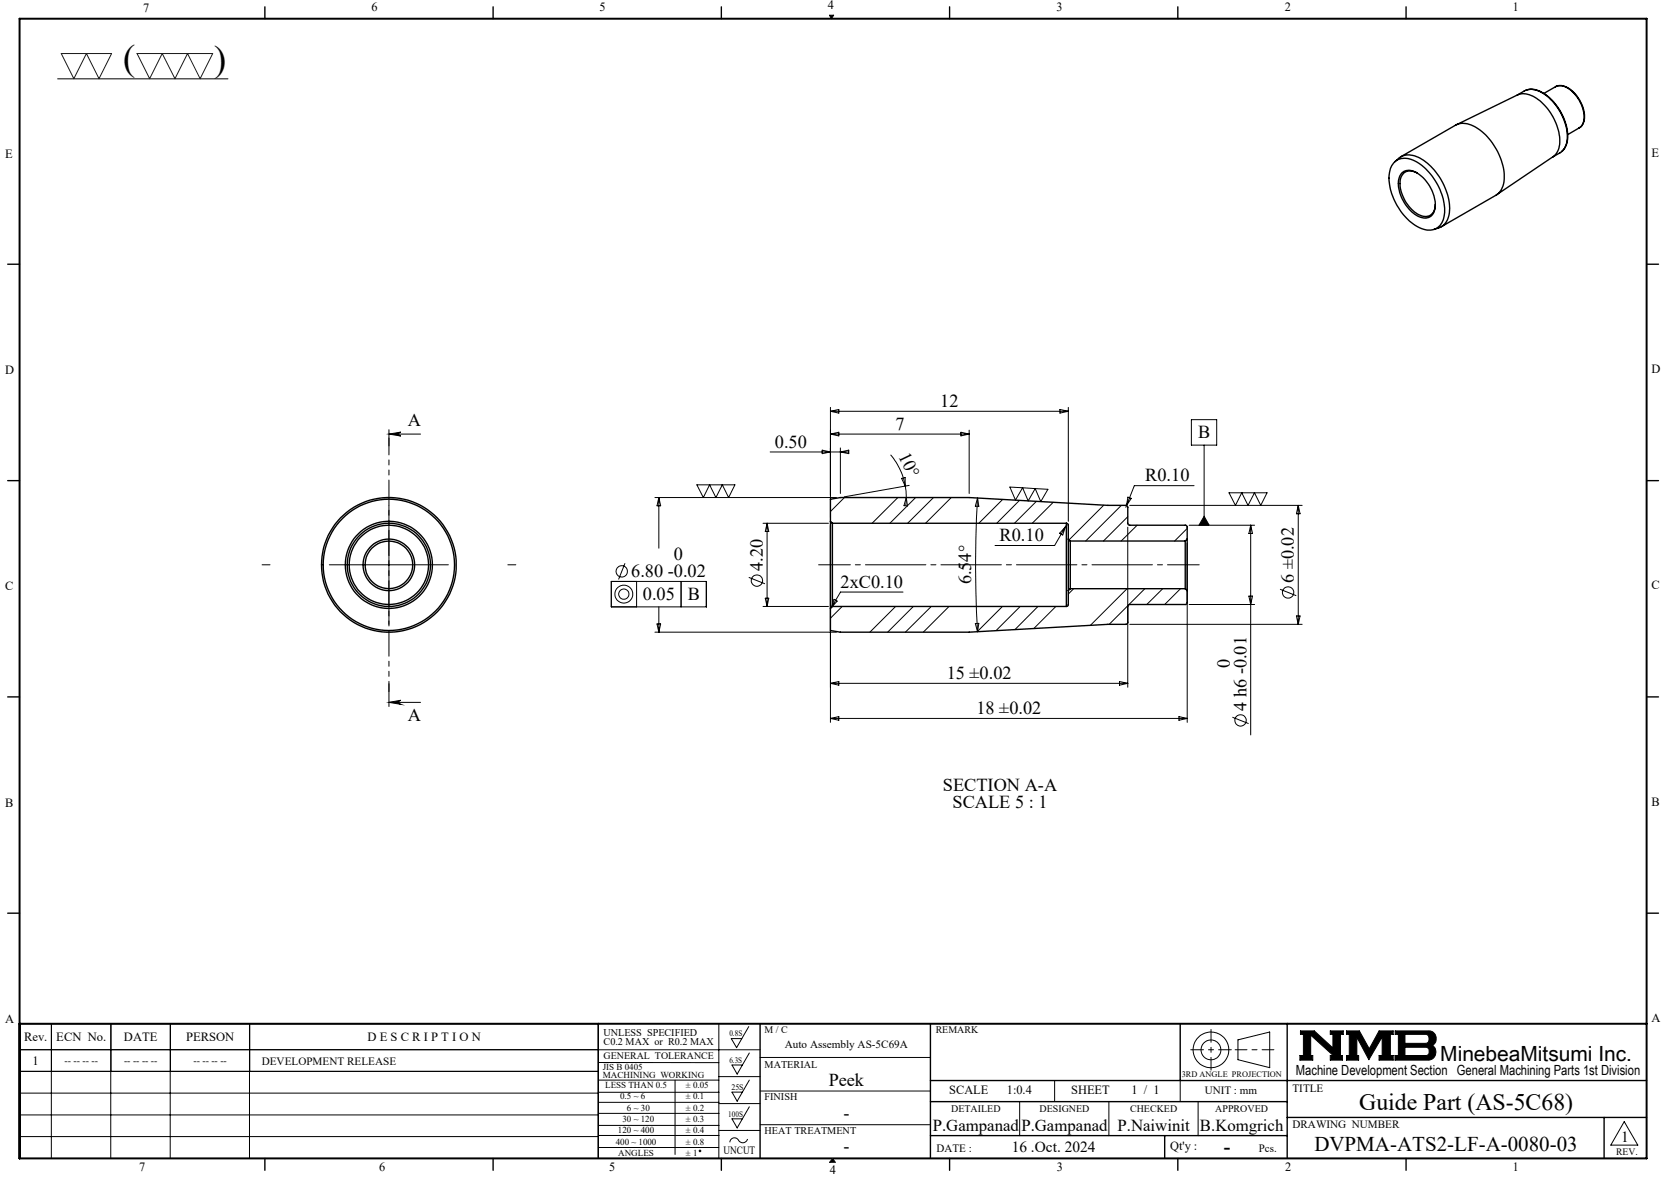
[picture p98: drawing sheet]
<svg xmlns="http://www.w3.org/2000/svg" width="420mm" height="297mm" viewBox="0 0 420 297" stroke-linecap="round" stroke-linejoin="round" font-family="sans-serif">
<defs><g id="words">
<g font-size="9.2">
<text x="31.1" y="17.7">(</text>
<text x="54" y="17.8">)</text>
</g>
<text font-size="6" x="342.9" y="280">Guide Part (AS-5C68)</text>
<g font-size="5.3">
<text x="363.3" y="267.7">MinebeaMitsumi Inc.</text>
<text x="331.5" y="290.4">DVPMA-ATS2-LF-A-0080-03</text>
</g>
<text font-size="4.9" x="308.8" y="290.9">-</text>
<g font-size="4.6">
<text x="102.9" y="107.5">A</text>
<text x="237.2" y="102.7">12</text>
<text x="195.5" y="112.9">0.50</text>
<text x="225.8" y="108.4">7</text>
<text x="302.2" y="110.6">B</text>
<text x="226.6" y="115" transform="rotate(64 226.6 115)">10°</text>
<text x="288.9" y="121.4">R0.10</text>
<text x="252.2" y="136.5">R0.10</text>
<text x="170" y="141.4">0</text>
<text x="159.2" y="145.6">6.80 -0.02</text>
<text x="192.4" y="144.1" transform="rotate(-90 192.4 144.1)">4.20</text>
<text x="212" y="148.3">2xC0.10</text>
<text x="245" y="147.5" transform="rotate(-90 245 147.5)">6.54°</text>
<text x="326.4" y="147.1" transform="rotate(-90 326.4 147.1)">6 ±0.02</text>
<text x="162.2" y="151.4">0.05</text>
<text x="173.5" y="151.4">B</text>
<text x="238.8" y="171.3">15 ±0.02</text>
<text x="310.2" y="168.6" transform="rotate(-90 310.2 168.6)">0</text>
<text x="314.4" y="179.4" transform="rotate(-90 314.4 179.4)">4 h6 -0.01</text>
<text x="102.9" y="182">A</text>
<text x="246.3" y="180.2">18 ±0.02</text>
<text x="237.8" y="199.6">SECTION A-A</text>
<text x="240.3" y="203.8">SCALE 5 : 1</text>
<text x="209" y="274.1">Peek</text>
<text x="212.7" y="282.4">-</text>
<text x="212.8" y="290.6">-</text>
</g>
<g font-size="4.2">
<text x="235.3" y="285.5">P.Gampanad</text>
<text x="257.6" y="285.5">P.Gampanad</text>
<text x="281.9" y="285.5">P.Naiwinit</text>
<text x="302.7" y="285.5">B.Komgrich</text>
</g>
<g font-size="3.9">
<text x="255.2" y="290.6">16 .Oct. 2024</text>
<text x="408.9" y="288.2">1</text>
</g>
<text font-size="3.5" x="326.9" y="271.4">Machine Development Section General Machining Parts 1st Division</text>
<g font-size="3.2">
<text x="36.1" y="2.9">7</text>
<text x="93.7" y="2.8">6</text>
<text x="151.3" y="2.8">5</text>
<text x="208.8" y="2.2">4</text>
<text x="266.5" y="2.8">3</text>
<text x="324.1" y="2.8">2</text>
<text x="381.6" y="2.8">1</text>
<text x="1.3" y="39.8">E</text>
<text x="416.6" y="39.5">E</text>
<text x="1.3" y="94.3">D</text>
<text x="416.6" y="94.1">D</text>
<text x="1.3" y="148.9">C</text>
<text x="416.6" y="148.7">C</text>
<text x="1.3" y="203.6">B</text>
<text x="416.6" y="203.3">B</text>
<text x="416.6" y="258">A</text>
<text x="1.3" y="258.1">A</text>
<text x="6.1" y="262.7">Rev.</text>
<text x="14.2" y="262.7">ECN No.</text>
<text x="31.3" y="262.7">DATE</text>
<text x="46.9" y="262.7">PERSON</text>
<text x="92.7" y="262.7">D E S C R I P T I O N</text>
<text x="8.2" y="268.7">1</text>
<text x="239.4" y="276.2">SCALE</text>
<text x="254" y="276.2">1:0.4</text>
<text x="270.2" y="276.2">SHEET</text>
<text x="285.4" y="276.2">1 / 1</text>
<text x="295.2" y="290.1">Qt'y :</text>
<text x="35.1" y="295.5">7</text>
<text x="95.7" y="295.6">6</text>
<text x="153.6" y="295.6">5</text>
<text x="209.3" y="296.3">4</text>
<text x="266.6" y="295.6">3</text>
<text x="324.2" y="295.6">2</text>
<text x="381.6" y="295.6">1</text>
</g>
<g font-size="2.8">
<text x="66" y="268.6">DEVELOPMENT RELEASE</text>
<text x="198" y="264.5">Auto Assembly AS-5C69A</text>
<text x="326" y="275.4">TITLE</text>
<text x="303.9" y="276.2">UNIT : mm</text>
<text x="326" y="284.7">DRAWING NUMBER</text>
<text x="182.5" y="291.2">UNCUT</text>
<text x="236.3" y="290.7">DATE :</text>
<text x="317.6" y="290.6">Pcs.</text>
</g>
<g font-size="2.6">
<text x="152.2" y="261.3">UNLESS SPECIFIED</text>
<text x="152.2" y="263.7">C0.2 MAX or R0.2 MAX</text>
<text x="192.9" y="269.4">MATERIAL</text>
<text x="192.9" y="277.7">FINISH</text>
<text x="192.9" y="286.3">HEAT TREATMENT</text>
</g>
<g font-size="2.5">
<text x="192.9" y="260.7">M / C</text>
<text x="236" y="260.7">REMARK</text>
<text x="16.3" y="268.5">-- -- -- --</text>
<text x="31.3" y="268.5">-- -- -- --</text>
<text x="48.8" y="268.5">-- -- -- --</text>
<text x="152.3" y="267.3">GENERAL TOLERANCE</text>
<text x="239.9" y="280.5">DETAILED</text>
<text x="262.2" y="280.5">DESIGNED</text>
<text x="285.1" y="280.5">CHECKED</text>
<text x="306.6" y="280.5">APPROVED</text>
<text x="407.7" y="291.5">REV.</text>
</g>
<g font-size="2.3">
<text x="152.1" y="270">JIS B 0405</text>
<text x="152.1" y="272.1">MACHINING WORKING</text>
<text x="152.7" y="274.6">LESS THAN 0.5</text>
<text x="173" y="274.6">± 0.05</text>
<text x="156.4" y="277.4">0.5 ~ 6</text>
<text x="158.1" y="280.3">6 ~ 30</text>
<text x="173" y="277.4">± 0.1</text>
<text x="173" y="280.3">± 0.2</text>
<text x="155.9" y="286">120 ~ 400</text>
<text x="157" y="283.2">30 ~ 120</text>
<text x="173" y="283.2">± 0.3</text>
<text x="173" y="286">± 0.4</text>
<text x="155.3" y="288.9">400 ~ 1000</text>
<text x="155.9" y="291.7">ANGLES</text>
<text x="173" y="288.9">± 0.8</text>
<text x="173" y="291.7">± 1</text>
</g>
<g font-size="2.1">
<text x="184" y="261.5">0.8S</text>
<text x="184" y="268.1">6.3S</text>
<text x="184.5" y="275">25S</text>
<text x="298.1" y="271.8">3RD ANGLE PROJECTION</text>
<text x="183.7" y="281.9">100S</text>
</g>
</g></defs>
<g fill="none" stroke="#000" stroke-width=".25">
<path d="M14.5 19.9h43M209.2 3.8h1.1l-.6 .9zM98.1 109.5l3-.5a.49 .49 0 0 0-.5 .5 .49 .49 0 0 0 .5 .5zM98.1 109.5h8M194.3 114h19.8M207.4 113.6l2.1 .4-2.1 .5zM209.5 102.8v27.7M209.5 103.8l2.1-.5v.9zM209.5 103.8h60M209.5 109.5h35M209.5 109.5l2.1-.4v.9zM212 113v11.5"/>
<path d="M212 114l2.1-.4v.9zM224.6 114.8l2 2.9a14.5 14.5 0 0 1 1.8 5M242.4 109.1l2.1 .4-2.1 .5zM244.5 108.5v16M267.4 103.3l2.1 .5-2.1 .4zM269.5 102.8v28.7M300.5 105.9h6.4v6.4h-6.4zM303.7 112.3v20.2M98.1 127.5v30M165.2 125.6h45.8M166.2 125.6v12.7M166.2 125.6l.5 2h-1z"/>
<path d="M175.8 122.3h9.6l-1.6 3.3-1.6-3.3-1.6 3.3-1.6-3.3-1.6 3.3zM192.5 132h16.5M193.5 132v21M193.5 132l.4 2.1h-.9zM209.5 132.5v49.8M213 125.6l-3.5 3.5M226.5 125.6l-6.5 6.4M227.4 120.7l.9-.2 .1 2.2zM228.4 122.7l.2 2.9M228.6 125.6l-.1 2M228.6 125.6l.3 2.1-.9-.1zM229.3 122.5l-16.3 2.9"/>
<path d="M231 125.6l-6.5 6.4M235.5 125.6l-6.5 6.4M240 125.6l-6.5 6.4M246.6 125.7a287 287 0 0 0 0 33.7M246.6 125.7l.3 2.1-.9-.1zM252.9 126l-6 6M254.7 122.9l3.3 .2-1.8 3.1zM257.2 126.3l-5.8 5.7M258 123.1l1.4 3.3 1.7-3.1M258 123.1l3.1 .2M261.1 123.3l3.2 .2-1.8 3.1zM261.4 126.5l-5.5 5.5"/>
<path d="M265.7 126.7l-5.3 5.3M268.7 133l-2.7 4.7h-15M268.7 133l-.6 2-.8-.5zM269 132.5l-.3 .5M278.4 127.5l-8.7 8.7M282.9 127.5l-9 9M284.2 127.6l-.2 .4M284.5 133v40.4M284.5 130.4l-6.2 6.1M284.5 125.4l.9 .4-1.2 1.8zM285 127.5h43.5M286.8 132.5l-4 4"/>
<path d="M299.5 137.1v45.2M299.5 133.3l-3.2 3.2M300 132.5h16.5M301.2 122.6h-15.1l-1.9 5M303.7 130.3l1.3 2.2h-2.6zM310 124.4h9.6l-1.6 3.1-1.6-3.1-1.6 3.1-1.6-3.1-1.6 3.1zM315.5 132.5v53M315.5 132.5l.4 2.1h-.9zM327.5 127.5v30M327.5 127.5l.4 2.1h-.9zM83.1 142.5h30M154.2 146.7h24v6.4h-24z"/>
<path d="M157.7 142.1l-1.7 4.1M160.6 146.7v6.4M165.2 159.5h45.8M165.7 157.4h1l-.5 2.1zM166.2 153.1v6.4M171.8 146.7v6.4M188.9 145.7l4.1 1.6M192.5 153h16.5M193 151h.9l-.4 2zM210.4 151.2l.8 .5-1.5 1.6zM212.4 153l-2.9 3M225.9 153l-6.5 6.5"/>
<path d="M227.8 149.4h-15.8l-2.3 3.9M230.4 153l-6.5 6.5M234.9 153l-6.5 6.5M239.4 153l-6.5 6.5M246 157.3h.9l-.3 2.1zM252.9 153l-6.4 6.4M257.4 153l-6.2 6.1M261.8 153l-5.8 5.9M266.3 153l-5.5 5.6M270.8 148.6l-1.3 1.3M284.3 148.6l-9.2 9.2M284.6 152.8l-4.8 4.7"/>
<path d="M285 157.5h43.5M288.8 148.6l-4.1 4M293.3 148.6l-4 3.9M297.8 148.6l-4 3.9M300 152.5h16.5M315 150.4h.9l-.4 2.1zM322.9 148.7l4.1 1.6M327 155.4h.9l-.4 2.1zM98.1 177.2l3-.5a.51 .51 0 0 0-.5 .5 .51 .51 0 0 0 .5 .5zM98.1 177.2h8M209.5 172.4l2.1-.4v.9zM209.5 172.4h75"/>
<path d="M282.4 172l2.1 .4-2.1 .5zM209.5 181.3l2.1-.5v.9zM209.5 181.3h90M297.4 180.8l2.1 .5-2.1 .4zM310.9 181l4.1 1.6M12.9 258.3v34M13 258.3v12M27.9 258.3v34M28 258.3v12M42.9 258.3v34M43 258.3v12M62.9 258.3v34"/>
<path d="M63 258.3v12M150.9 258.3v34M181.3 258.3v34M188.9 259l-3.1 5.4-1.3-2.3h2.6M4.9 264.9h186.8M4.9 275.8h146M5 270.3v-12h146v12l-146.1 .1M5 264.9h146M150.9 278.2h30.4M150.9 275.6h30.4M150.9 272.6h30.4M150.9 268.1h30.4"/>
<path d="M170.3 272.6v18.7M181.3 271.7h10.4M181.3 278.5h10.4M189 279.3l-3.1 5.3-1.3-2.3h2.7M189 265.7l-3.1 5.3-1.3-2.3h2.7M189 272.6l-3.1 5.3-1.3-2.3h2.7M191.7 266.8h43M191.7 275.3h43M257.2 278v8.6M266 272.7v5.3M279.7 278v8.6M297.7 272.7v5.3"/>
<path d="M302.2 278v8.6M312.3 262.4l8-2v9l-8-2zM328 260.1h3.5l4.7 4.3v-3.4h-.6v-.9h3.2v.9h-.7v5.3h.5v1.2h-3v-1.2h.7l-5.7-5.1v5.1h.6v1.2h-3.3v-1.2h.9v-5.3h-.8zM339.7 260.1h3.2l2.5 4.6 2.5-4.6h3.5v.9h-.7v5.3h.7v1.2h-3.5v-1.2h.8v-4.6l-3.4 5.7-3-5.7v4.6h.4v1.2h-3v-1.2h.7v-5.3h-.7zM351.9 260.1h8.4a1.97 1.97 0 0 1 1.9 1.5 1.97 1.97 0 0 1-.9 2.2 2.03 2.03 0 0 1 .8 2.2 2.03 2.03 0 0 1-1.8 1.5h-8.4v-1.2h.8v-5.3h-.8zM354.4 261h5.4l.6 .5v1.2l-.4 .5-.3 .1h-5.3zM354.4 264.3h5.4l.6 .4 .1 1a.79 .79 0 0 1-.8 .6h-5.3zM4.9 281.3h146M4.9 286.8h146M150.9 280.9h30.4M150.9 286.5h30.4M150.9 284h30.4"/>
<path d="M150.9 289.6h30.4M181.3 285.3h10.4M188.6 287.4a1.29 1.29 0 0 1-1.2 1 1.29 1.29 0 0 1-1.3-.9 1.14 1.14 0 0 0-1.3-.3 1.14 1.14 0 0 0-.7 1.1M191.7 283.8h43M210 292.3l.7 1M409.7 283l3.4 6h-6.8z"/>
<circle cx="156.8" cy="144.2" r="1.43"/>
<circle cx="157.4" cy="149.9" r="1.29"/>
<circle cx="157.4" cy="149.9" r="2.26"/>
<circle cx="190.9" cy="146.5" r="1.43"/>
<circle cx="324.9" cy="149.5" r="1.44"/>
<circle cx="312.9" cy="181.8" r="1.43"/>
<circle cx="305.5" cy="264.9" r="2.51"/>
<circle cx="305.5" cy="264.9" r="4.5"/>
<circle cx="176.6" cy="290.4" r=".2"/>
</g>
<path d="M311.6 264.9h9.7" fill="none" stroke="#000" stroke-width=".25" stroke-dasharray="15.2 1.3 1.3 1.3" stroke-dashoffset="12.3"/>
<path d="M305.5 259.8v10.2M300.4 264.9h10.2" fill="none" stroke="#000" stroke-width=".25" stroke-dasharray="15.2 1.3 1.3 1.3" stroke-dashoffset="12"/>
<g fill="none" stroke="#000" stroke-width=".35">
<path d="M66.8 1.7v3M124.4 1.7v3M182 1.7v3M239.5 1.7v3M297.1 1.7v3M354.7 1.7v3M353.4 39.5l13.7-7.9a5.7 5.7 0 0 1 6.3 1.3 15.5 15.5 0 0 1 5.9 13.2 4.4 4.4 0 0 1-2 3.2l-13.7 7.9M367.3 31.5l15.5-7.5a5.8 5.8 0 0 1 6 1.8 13.4 13.4 0 0 1 4.5 11.2 3.9 3.9 0 0 1-1.5 2.5l-14.3 9.6M382.7 24l1.8-1a4.8 4.8 0 0 1 5.4 1 13.7 13.7 0 0 1 5.4 11.8l-.6 1.6-.8 .8M385 22.8a5.4 5.4 0 0 1 5.3 1.4 13.5 13.5 0 0 1 5.1 11.4 4.4 4.4 0 0 1-1.5 2.6M392.4 21.9l-2.9 1.7M392.4 21.9a4.3 4.3 0 0 1 4.9 1.7 7.5 7.5 0 0 1 1.9 7.8l-.9 .9"/>
<path d="M392.4 21.9a4 4 0 0 1 4.4 1.5 8.4 8.4 0 0 1 2.6 7.4l-.6 1.2-3.3 2M392.4 21.9h.1M393.9 38.2l-2.2 1.4M351.8 40.8a4.6 4.6 0 0 1 5.6 .1 15.1 15.1 0 0 1 6.9 13.2 4 4 0 0 1-6 3.5 14.8 14.8 0 0 1-7.9-13.7 4.8 4.8 0 0 1 1.4-3.1zM351.9 40.8l.9-.8a4.6 4.6 0 0 1 5.4-.1 15.4 15.4 0 0 1 7.3 14.2 4.1 4.1 0 0 1-2.6 3.4l-1.2 .4M353.7 43.6a3.5 3.5 0 0 1 4.6 .7 9.4 9.4 0 0 1 3.5 9 2.55 2.55 0 0 1-3.8 1.4 9.7 9.7 0 0 1-5.1-9.6zM357.5 43.7a2.7 2.7 0 0 0-3.1-.2 2.7 2.7 0 0 0-1.2 2.8 9.2 9.2 0 0 0 5.8 8.3 2.62 2.62 0 0 0 3.1-3M1.9 66.7h3M415.4 66.7h3M1.9 121.3h3M209.5 131.5v-5.5l2.5-.4h32.5l35 1.9h4.5l.5 .4v4.2l.2 .4h14.4l.4 .4v3.1M209.5 131.5v22"/>
<path d="M209.5 131.5l.5 .5M210 132v21M210 132h59M269 132l.5 .4v3.6M269 132v21M269.5 136v13M269.5 136l.5 .5M270 136.5v12.1M270 136.5h29M299 136.5v12.1M299.5 136v13M299.5 136l-.5 .5"/>
<path d="M415.4 121.3h3M210 153l-.5 .5M210 153h59M269.5 149v3.6l-.5 .4M270 148.6l-.5 .4M270 148.6h29M299 148.6l.5 .4M299.5 149v3.1l-.4 .4-14.4 .1-.2 .3v4.2l-.5 .4h-4.5l-35 2h-32.5l-2.5-.4v-5.6M1.9 175.9h3M415.4 175.9h3M1.9 230.4h3M415.4 230.4h3"/>
<path d="M150.9 258.3v34M191.7 258.3v34M234.7 258.3v34M297.7 258.3v14.4M324.7 258.3v34M234.7 272.7h180.7M234.7 278h90M66.8 292.3v3M124.4 292.3v3M182 292.3v3M234.7 286.6h90M239.5 292.3v3"/>
<path d="M293.8 286.6v5.7M297.1 292.3v3M324.7 282h90.7M354.7 292.3v3M404.6 282v10.3"/>
<circle cx="98.1" cy="142.5" r="16.6"/>
<circle cx="98.1" cy="142.5" r="10"/>
<circle cx="98.1" cy="142.5" r="6.5"/>
<circle cx="98.1" cy="142.5" r="10.5"/>
<circle cx="98.1" cy="142.5" r="6"/>
<circle cx="98.1" cy="142.5" r="11"/>
<circle cx="98.1" cy="142.5" r="17"/>
</g>
<path d="M4.9 4.7h410.5v287.6h-410.5zM4.9 258.3h410.5" fill="none" stroke="#000" stroke-width=".5"/>
<path d="M210 292.3l-.7 1h1.4" fill="none" stroke="#00f" stroke-width=".25"/>
<g fill="#000">
<path d="M210 292.3l.7 1h-1.4z"/>
<path d="M209.2 3.8l.5 .9 .6-.9zM328 260.1v.9h.8v5.3h-.9v1.2h3.3v-1.2h-.6v-5.1l5.7 5.1h-.7v1.2h3v-1.2h-.5v-5.3h.7v-.9h-3.2v.9h.6v3.4l-4.7-4.3zM351.9 260.1v.9h.8v5.3h-.8v1.2h8.6l.7-.2 .6-.5 .4-.8v-.8l-.3-.8-.6-.6 .8-.8 .2-1.3-.5-.9-.5-.5-.6-.2zM354.4 264.3h5.4l.6 .4 .1 1-.6 .6h-5.5zM354.4 261l5.5 .1 .5 .5v1.1l-.3 .5-.3 .1h-5.4zM339.7 260.1v.9h.7v5.3h-.7v1.2h3v-1.2h-.4v-4.6l3 5.7 3.4-5.7v4.6h-.8v1.2h3.5v-1.2h-.7v-5.3h.7v-.9h-3.5l-2.5 4.6-2.5-4.6z" fill-rule="evenodd"/>
</g>
<path d="M98.1 107.5v71.7" fill="none" stroke="#000" stroke-width=".25" stroke-dasharray="6.3 1.3 1.3 1.3 1.3 1.3" stroke-dashoffset="-.9"/>
<path d="M98.1 112.5v-2M68.1 142.5h-2M128.1 142.5h2M98.1 172.5v2" fill="none" stroke="#000" stroke-width=".25" stroke-dasharray="15.2 1.3 1.3 1.3"/>
<path d="M302.5 142.5h-96" fill="none" stroke="#000" stroke-width=".25" stroke-dasharray="15.2 1.3 1.3 1.3" stroke-dashoffset="7.2"/>
<path d="M15.5 13.5h12.7l-3.2 6.4-3.2-6.4-3.2 6.4zM34.6 13.5h19.1l-3.2 6.4-3.2-6.4-3.2 6.4-3.2-6.4-3.2 6.4z" fill="none" stroke="#191924" stroke-width=".25"/>
<g fill="#000">
<path d="M303.7 130.3l1.3 2.2h-2.6z"/>
<path d="M98.1 109.5l3-.5a.49 .49 0 0 0-.5 .5 .49 .49 0 0 0 .5 .5zM98.1 177.2l3-.5a.51 .51 0 0 0-.5 .5 .51 .51 0 0 0 .5 .5z"/>
</g>
<use href="#words"/>
</svg>
